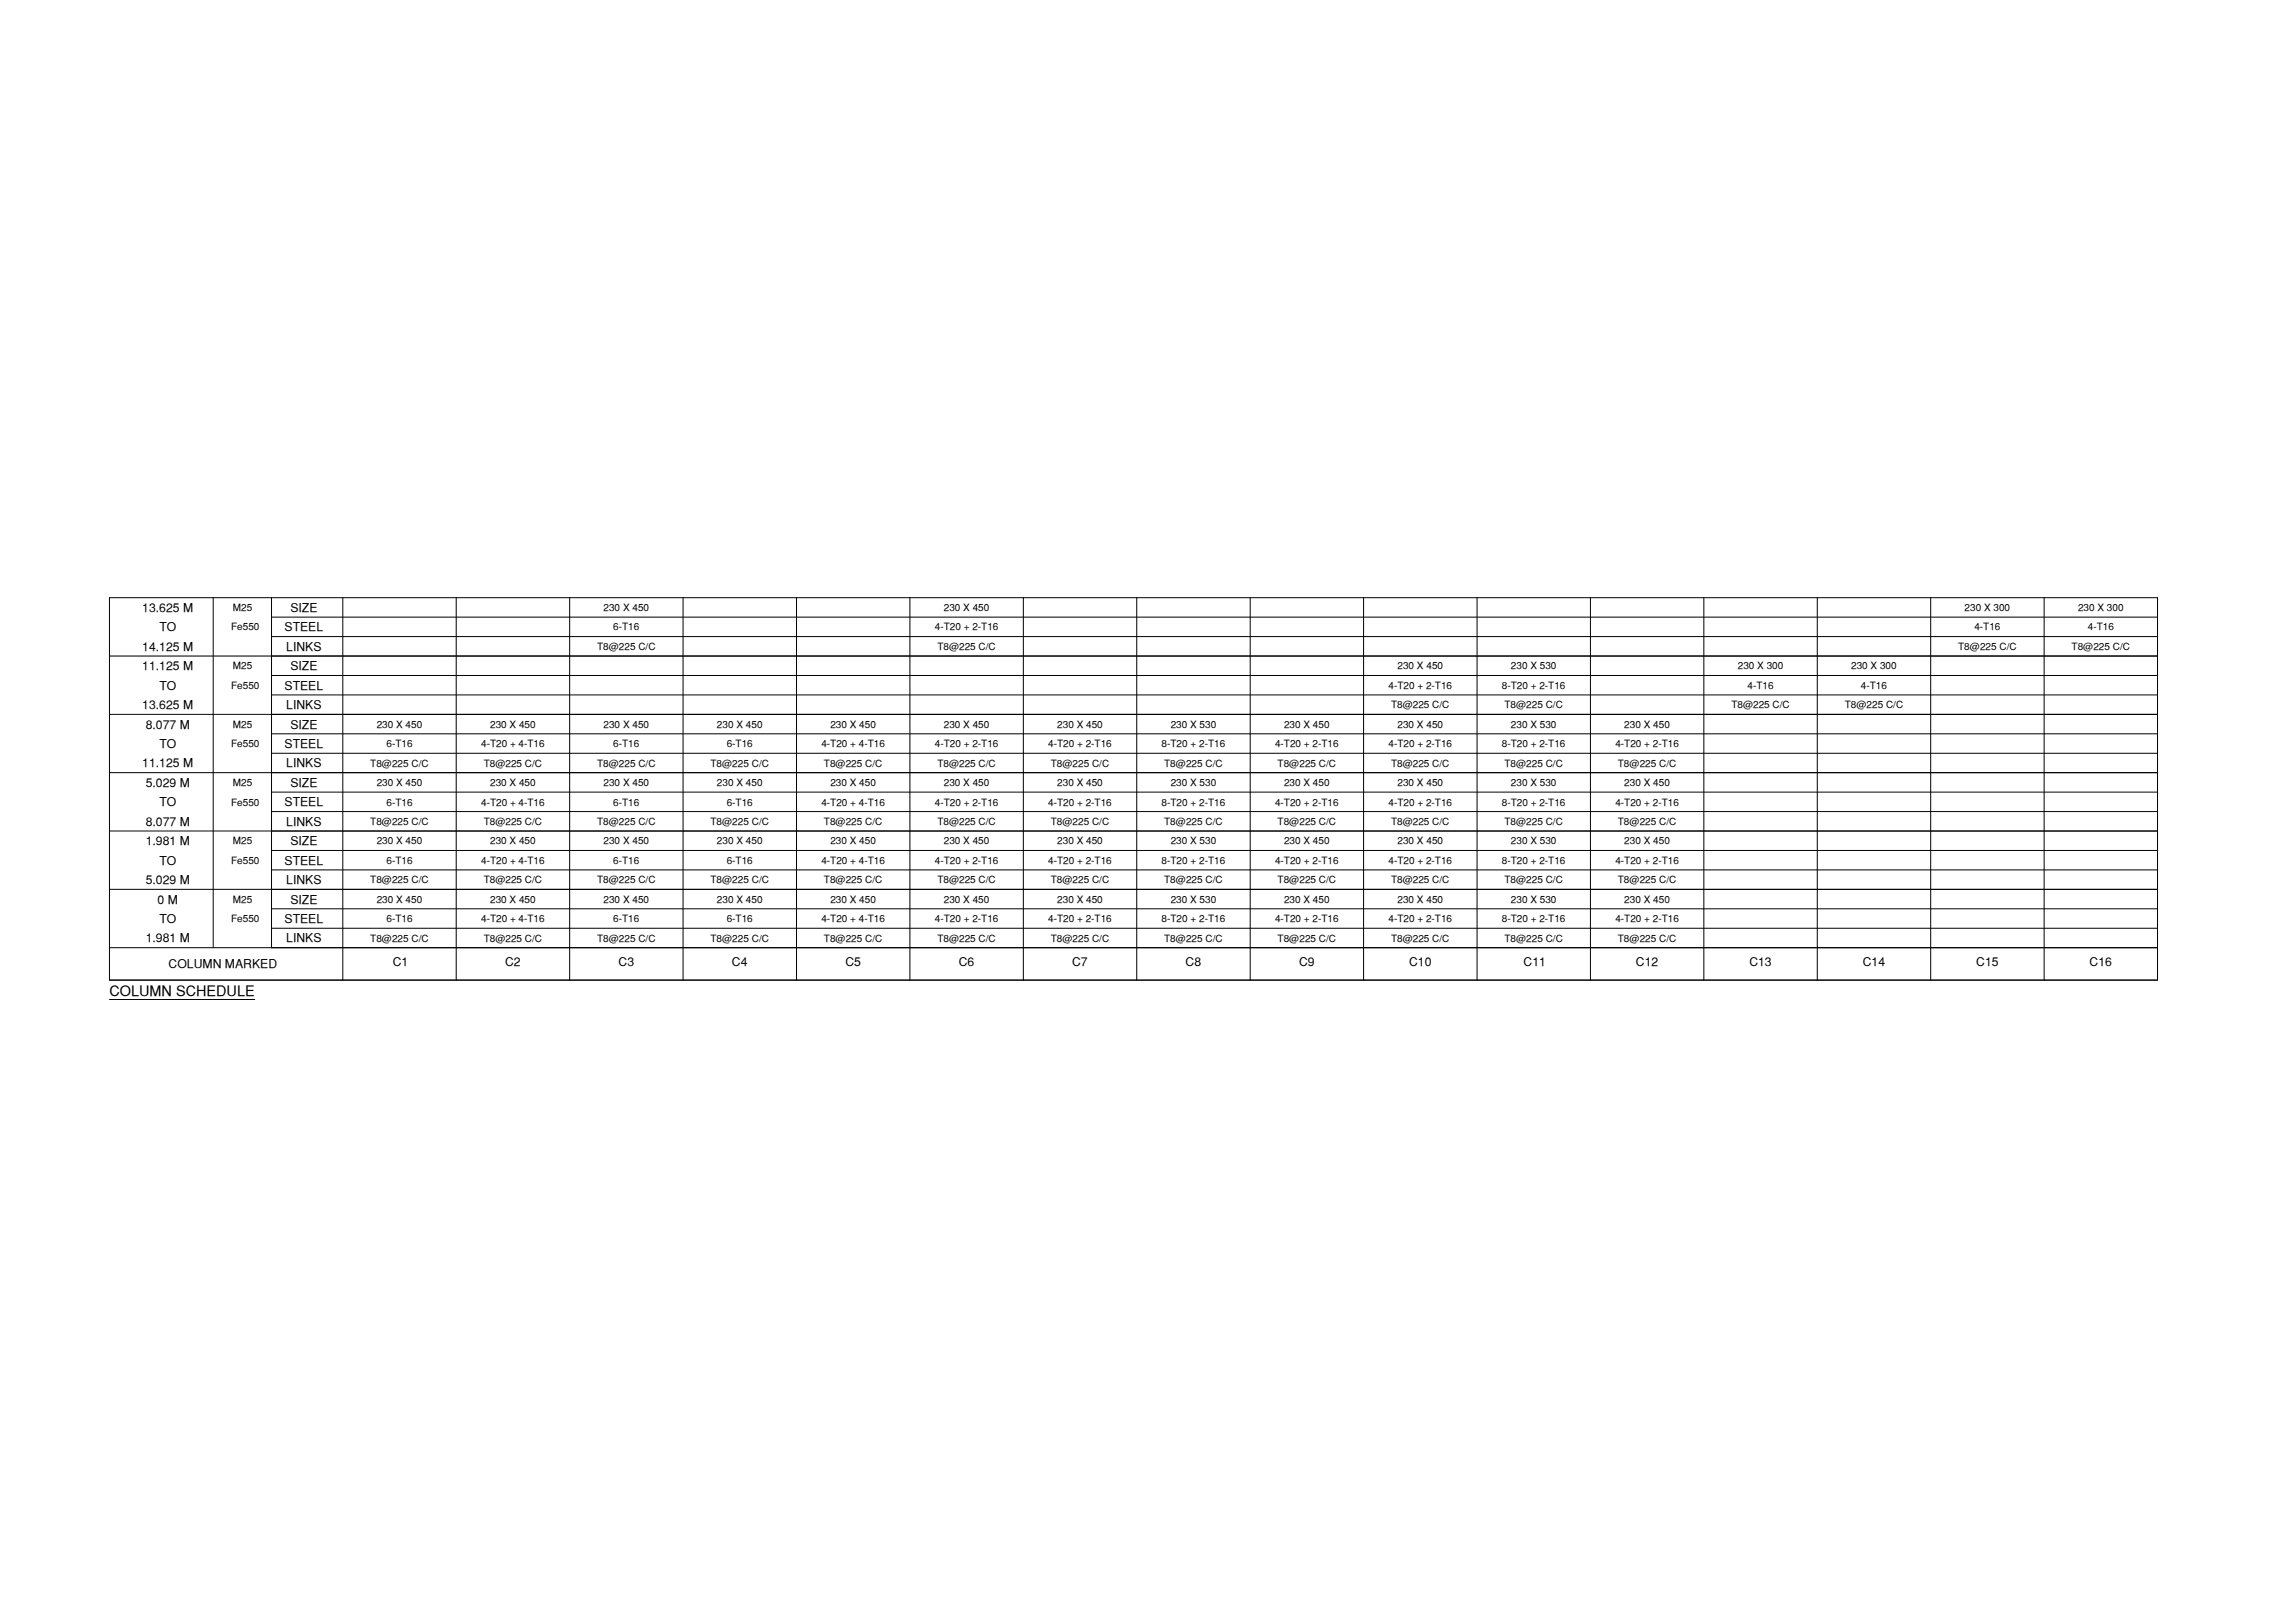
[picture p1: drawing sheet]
<svg xmlns="http://www.w3.org/2000/svg" width="420mm" height="297mm" viewBox="0 0 420 297" stroke-linecap="round" stroke-linejoin="round" font-family="sans-serif">
<defs><g id="words">
<text font-size="2.7" x="20.1" y="183.3">COLUMN SCHEDULE</text>
<g font-size="2.2">
<text x="26.2" y="112.5">13.625 M</text>
<text x="53.4" y="112.5">SIZE</text>
<text x="26.2" y="119.7">14.125 M</text>
<text x="29.3" y="116.1">TO</text>
<text x="52.3" y="116.1">STEEL</text>
<text x="52.7" y="119.7">LINKS</text>
<text x="26.2" y="123.3">11.125 M</text>
<text x="53.4" y="123.3">SIZE</text>
<text x="26.2" y="130.4">13.625 M</text>
<text x="29.3" y="126.8">TO</text>
<text x="52.3" y="126.8">STEEL</text>
<text x="52.7" y="130.4">LINKS</text>
<text x="26.8" y="134">8.077 M</text>
<text x="29.3" y="137.6">TO</text>
<text x="52.3" y="137.6">STEEL</text>
<text x="53.4" y="134">SIZE</text>
<text x="26.2" y="141.1">11.125 M</text>
<text x="52.7" y="141.1">LINKS</text>
<text x="26.8" y="144.7">5.029 M</text>
<text x="29.3" y="148.3">TO</text>
<text x="52.3" y="148.3">STEEL</text>
<text x="53.4" y="144.7">SIZE</text>
<text x="26.8" y="155.5">1.981 M</text>
<text x="26.8" y="151.9">8.077 M</text>
<text x="52.7" y="151.9">LINKS</text>
<text x="53.4" y="155.5">SIZE</text>
<text x="29.3" y="159">TO</text>
<text x="52.3" y="159">STEEL</text>
<text x="26.8" y="162.6">5.029 M</text>
<text x="29" y="166.2">0 M</text>
<text x="52.7" y="162.6">LINKS</text>
<text x="53.4" y="166.2">SIZE</text>
<text x="26.8" y="173.3">1.981 M</text>
<text x="29.3" y="169.8">TO</text>
<text x="52.3" y="169.8">STEEL</text>
<text x="52.7" y="173.3">LINKS</text>
<text x="31" y="178.1">COLUMN MARKED</text>
<text x="72.2" y="177.8">C1</text>
<text x="92.9" y="177.8">C2</text>
<text x="113.8" y="177.8">C3</text>
<text x="134.6" y="177.8">C4</text>
<text x="155.5" y="177.8">C5</text>
<text x="176.4" y="177.8">C6</text>
<text x="197.2" y="177.8">C7</text>
<text x="218.1" y="177.8">C8</text>
<text x="239" y="177.8">C9</text>
<text x="259.2" y="177.8">C10</text>
<text x="280.3" y="177.8">C11</text>
<text x="300.9" y="177.8">C12</text>
<text x="321.8" y="177.8">C13</text>
<text x="342.7" y="177.8">C14</text>
<text x="363.5" y="177.8">C15</text>
<text x="384.4" y="177.8">C16</text>
</g>
<g font-size="1.8">
<text x="42.8" y="112.4">M25</text>
<text x="111" y="112.4">230 X 450</text>
<text x="173.6" y="112.4">230 X 450</text>
<text x="361.4" y="112.4">230 X 300</text>
<text x="382.3" y="112.4">230 X 300</text>
<text x="42.5" y="116">Fe550</text>
<text x="109.8" y="119.5">T8@225 C/C</text>
<text x="112.8" y="116">6-T16</text>
<text x="172" y="116">4-T20 + 2-T16</text>
<text x="172.4" y="119.5">T8@225 C/C</text>
<text x="360.2" y="119.5">T8@225 C/C</text>
<text x="363.2" y="116">4-T16</text>
<text x="381.1" y="119.5">T8@225 C/C</text>
<text x="384.1" y="116">4-T16</text>
<text x="42.8" y="123.1">M25</text>
<text x="257.1" y="123.1">230 X 450</text>
<text x="277.9" y="123.1">230 X 530</text>
<text x="319.7" y="123.1">230 X 300</text>
<text x="340.5" y="123.1">230 X 300</text>
<text x="42.5" y="126.7">Fe550</text>
<text x="255.4" y="126.7">4-T20 + 2-T16</text>
<text x="255.9" y="130.3">T8@225 C/C</text>
<text x="276.3" y="126.7">8-T20 + 2-T16</text>
<text x="276.8" y="130.3">T8@225 C/C</text>
<text x="318.5" y="130.3">T8@225 C/C</text>
<text x="321.5" y="126.7">4-T16</text>
<text x="339.4" y="130.3">T8@225 C/C</text>
<text x="342.3" y="126.7">4-T16</text>
<text x="42.5" y="137.4">Fe550</text>
<text x="42.8" y="133.8">M25</text>
<text x="69.3" y="133.8">230 X 450</text>
<text x="71.1" y="137.4">6-T16</text>
<text x="88.5" y="137.4">4-T20 + 4-T16</text>
<text x="90.2" y="133.8">230 X 450</text>
<text x="111" y="133.8">230 X 450</text>
<text x="112.8" y="137.4">6-T16</text>
<text x="131.9" y="133.8">230 X 450</text>
<text x="133.7" y="137.4">6-T16</text>
<text x="151.1" y="137.4">4-T20 + 4-T16</text>
<text x="152.8" y="133.8">230 X 450</text>
<text x="172" y="137.4">4-T20 + 2-T16</text>
<text x="173.6" y="133.8">230 X 450</text>
<text x="192.8" y="137.4">4-T20 + 2-T16</text>
<text x="194.5" y="133.8">230 X 450</text>
<text x="213.7" y="137.4">8-T20 + 2-T16</text>
<text x="215.4" y="133.8">230 X 530</text>
<text x="234.6" y="137.4">4-T20 + 2-T16</text>
<text x="236.2" y="133.8">230 X 450</text>
<text x="255.4" y="137.4">4-T20 + 2-T16</text>
<text x="257.1" y="133.8">230 X 450</text>
<text x="276.3" y="137.4">8-T20 + 2-T16</text>
<text x="277.9" y="133.8">230 X 530</text>
<text x="297.2" y="137.4">4-T20 + 2-T16</text>
<text x="298.8" y="133.8">230 X 450</text>
<text x="68.1" y="141">T8@225 C/C</text>
<text x="89" y="141">T8@225 C/C</text>
<text x="109.8" y="141">T8@225 C/C</text>
<text x="130.7" y="141">T8@225 C/C</text>
<text x="151.6" y="141">T8@225 C/C</text>
<text x="172.4" y="141">T8@225 C/C</text>
<text x="193.3" y="141">T8@225 C/C</text>
<text x="214.2" y="141">T8@225 C/C</text>
<text x="235" y="141">T8@225 C/C</text>
<text x="255.9" y="141">T8@225 C/C</text>
<text x="276.8" y="141">T8@225 C/C</text>
<text x="297.6" y="141">T8@225 C/C</text>
<text x="42.5" y="148.2">Fe550</text>
<text x="42.8" y="144.6">M25</text>
<text x="69.3" y="144.6">230 X 450</text>
<text x="71.1" y="148.2">6-T16</text>
<text x="88.5" y="148.2">4-T20 + 4-T16</text>
<text x="90.2" y="144.6">230 X 450</text>
<text x="111" y="144.6">230 X 450</text>
<text x="112.8" y="148.2">6-T16</text>
<text x="131.9" y="144.6">230 X 450</text>
<text x="133.7" y="148.2">6-T16</text>
<text x="151.1" y="148.2">4-T20 + 4-T16</text>
<text x="152.8" y="144.6">230 X 450</text>
<text x="172" y="148.2">4-T20 + 2-T16</text>
<text x="173.6" y="144.6">230 X 450</text>
<text x="192.8" y="148.2">4-T20 + 2-T16</text>
<text x="194.5" y="144.6">230 X 450</text>
<text x="213.7" y="148.2">8-T20 + 2-T16</text>
<text x="215.4" y="144.6">230 X 530</text>
<text x="234.6" y="148.2">4-T20 + 2-T16</text>
<text x="236.2" y="144.6">230 X 450</text>
<text x="255.4" y="148.2">4-T20 + 2-T16</text>
<text x="257.1" y="144.6">230 X 450</text>
<text x="276.3" y="148.2">8-T20 + 2-T16</text>
<text x="277.9" y="144.6">230 X 530</text>
<text x="297.2" y="148.2">4-T20 + 2-T16</text>
<text x="298.8" y="144.6">230 X 450</text>
<text x="42.8" y="155.3">M25</text>
<text x="68.1" y="151.7">T8@225 C/C</text>
<text x="69.3" y="155.3">230 X 450</text>
<text x="89" y="151.7">T8@225 C/C</text>
<text x="90.2" y="155.3">230 X 450</text>
<text x="109.8" y="151.7">T8@225 C/C</text>
<text x="111" y="155.3">230 X 450</text>
<text x="130.7" y="151.7">T8@225 C/C</text>
<text x="131.9" y="155.3">230 X 450</text>
<text x="151.6" y="151.7">T8@225 C/C</text>
<text x="152.8" y="155.3">230 X 450</text>
<text x="172.4" y="151.7">T8@225 C/C</text>
<text x="173.6" y="155.3">230 X 450</text>
<text x="193.3" y="151.7">T8@225 C/C</text>
<text x="194.5" y="155.3">230 X 450</text>
<text x="214.2" y="151.7">T8@225 C/C</text>
<text x="215.4" y="155.3">230 X 530</text>
<text x="235" y="151.7">T8@225 C/C</text>
<text x="236.2" y="155.3">230 X 450</text>
<text x="255.9" y="151.7">T8@225 C/C</text>
<text x="257.1" y="155.3">230 X 450</text>
<text x="276.8" y="151.7">T8@225 C/C</text>
<text x="277.9" y="155.3">230 X 530</text>
<text x="297.6" y="151.7">T8@225 C/C</text>
<text x="298.8" y="155.3">230 X 450</text>
<text x="42.5" y="158.9">Fe550</text>
<text x="71.1" y="158.9">6-T16</text>
<text x="88.5" y="158.9">4-T20 + 4-T16</text>
<text x="112.8" y="158.9">6-T16</text>
<text x="133.7" y="158.9">6-T16</text>
<text x="151.1" y="158.9">4-T20 + 4-T16</text>
<text x="172" y="158.9">4-T20 + 2-T16</text>
<text x="192.8" y="158.9">4-T20 + 2-T16</text>
<text x="213.7" y="158.9">8-T20 + 2-T16</text>
<text x="234.6" y="158.9">4-T20 + 2-T16</text>
<text x="255.4" y="158.9">4-T20 + 2-T16</text>
<text x="276.3" y="158.9">8-T20 + 2-T16</text>
<text x="297.2" y="158.9">4-T20 + 2-T16</text>
<text x="42.8" y="166">M25</text>
<text x="68.1" y="162.5">T8@225 C/C</text>
<text x="69.3" y="166">230 X 450</text>
<text x="89" y="162.5">T8@225 C/C</text>
<text x="90.2" y="166">230 X 450</text>
<text x="109.8" y="162.5">T8@225 C/C</text>
<text x="111" y="166">230 X 450</text>
<text x="130.7" y="162.5">T8@225 C/C</text>
<text x="131.9" y="166">230 X 450</text>
<text x="151.6" y="162.5">T8@225 C/C</text>
<text x="152.8" y="166">230 X 450</text>
<text x="172.4" y="162.5">T8@225 C/C</text>
<text x="173.6" y="166">230 X 450</text>
<text x="193.3" y="162.5">T8@225 C/C</text>
<text x="194.5" y="166">230 X 450</text>
<text x="214.2" y="162.5">T8@225 C/C</text>
<text x="215.4" y="166">230 X 530</text>
<text x="235" y="162.5">T8@225 C/C</text>
<text x="236.2" y="166">230 X 450</text>
<text x="255.9" y="162.5">T8@225 C/C</text>
<text x="257.1" y="166">230 X 450</text>
<text x="276.8" y="162.5">T8@225 C/C</text>
<text x="277.9" y="166">230 X 530</text>
<text x="297.6" y="162.5">T8@225 C/C</text>
<text x="298.8" y="166">230 X 450</text>
<text x="42.5" y="169.6">Fe550</text>
<text x="68.1" y="173.2">T8@225 C/C</text>
<text x="71.1" y="169.6">6-T16</text>
<text x="88.5" y="169.6">4-T20 + 4-T16</text>
<text x="89" y="173.2">T8@225 C/C</text>
<text x="109.8" y="173.2">T8@225 C/C</text>
<text x="112.8" y="169.6">6-T16</text>
<text x="130.7" y="173.2">T8@225 C/C</text>
<text x="133.7" y="169.6">6-T16</text>
<text x="151.1" y="169.6">4-T20 + 4-T16</text>
<text x="151.6" y="173.2">T8@225 C/C</text>
<text x="172" y="169.6">4-T20 + 2-T16</text>
<text x="172.4" y="173.2">T8@225 C/C</text>
<text x="192.8" y="169.6">4-T20 + 2-T16</text>
<text x="193.3" y="173.2">T8@225 C/C</text>
<text x="213.7" y="169.6">8-T20 + 2-T16</text>
<text x="214.2" y="173.2">T8@225 C/C</text>
<text x="234.6" y="169.6">4-T20 + 2-T16</text>
<text x="235" y="173.2">T8@225 C/C</text>
<text x="255.4" y="169.6">4-T20 + 2-T16</text>
<text x="255.9" y="173.2">T8@225 C/C</text>
<text x="276.3" y="169.6">8-T20 + 2-T16</text>
<text x="276.8" y="173.2">T8@225 C/C</text>
<text x="297.2" y="169.6">4-T20 + 2-T16</text>
<text x="297.6" y="173.2">T8@225 C/C</text>
</g>
</g></defs>
<!-- layer: Schedule Border -->
<path d="M20.1 109.9h376.8v70.4h-376.8zM63.1 109.9v70.4M20.1 131.4h376.8M20.1 120.7h376.8M20.1 152.8h376.8M20.1 142.1h376.8M20.1 174.3h376.8M20.1 163.6h376.8" fill="none" stroke="#000" stroke-width=".18"/>
<!-- layer: Schedule Line -->
<g fill="none" stroke="#000" stroke-width=".18">
<path d="M39.2 109.9v64.4M49.9 109.9v64.4M49.9 113.5h347M49.9 117.1h347M83.9 109.9v70.4M104.8 109.9v70.4M125.7 109.9v70.4M146.5 109.9v70.4M167.4 109.9v70.4M188.3 109.9v70.4M209.1 109.9v70.4M230 109.9v70.4"/>
<path d="M250.8 109.9v70.4M271.7 109.9v70.4M292.6 109.9v70.4M313.4 109.9v70.4M334.3 109.9v70.4M355.2 109.9v70.4M376 109.9v70.4M49.9 135h347M49.9 138.5h347M49.9 124.2h347M49.9 127.8h347M49.9 156.4h347"/>
<path d="M49.9 160h347M49.9 145.7h347M49.9 149.3h347M49.9 167.2h347M49.9 170.7h347"/>
</g>
<!-- layer: Labels -->
<path d="M20.1 183.8h26.8" fill="none" stroke="#000" stroke-width=".18"/>
<use href="#words"/>
</svg>
